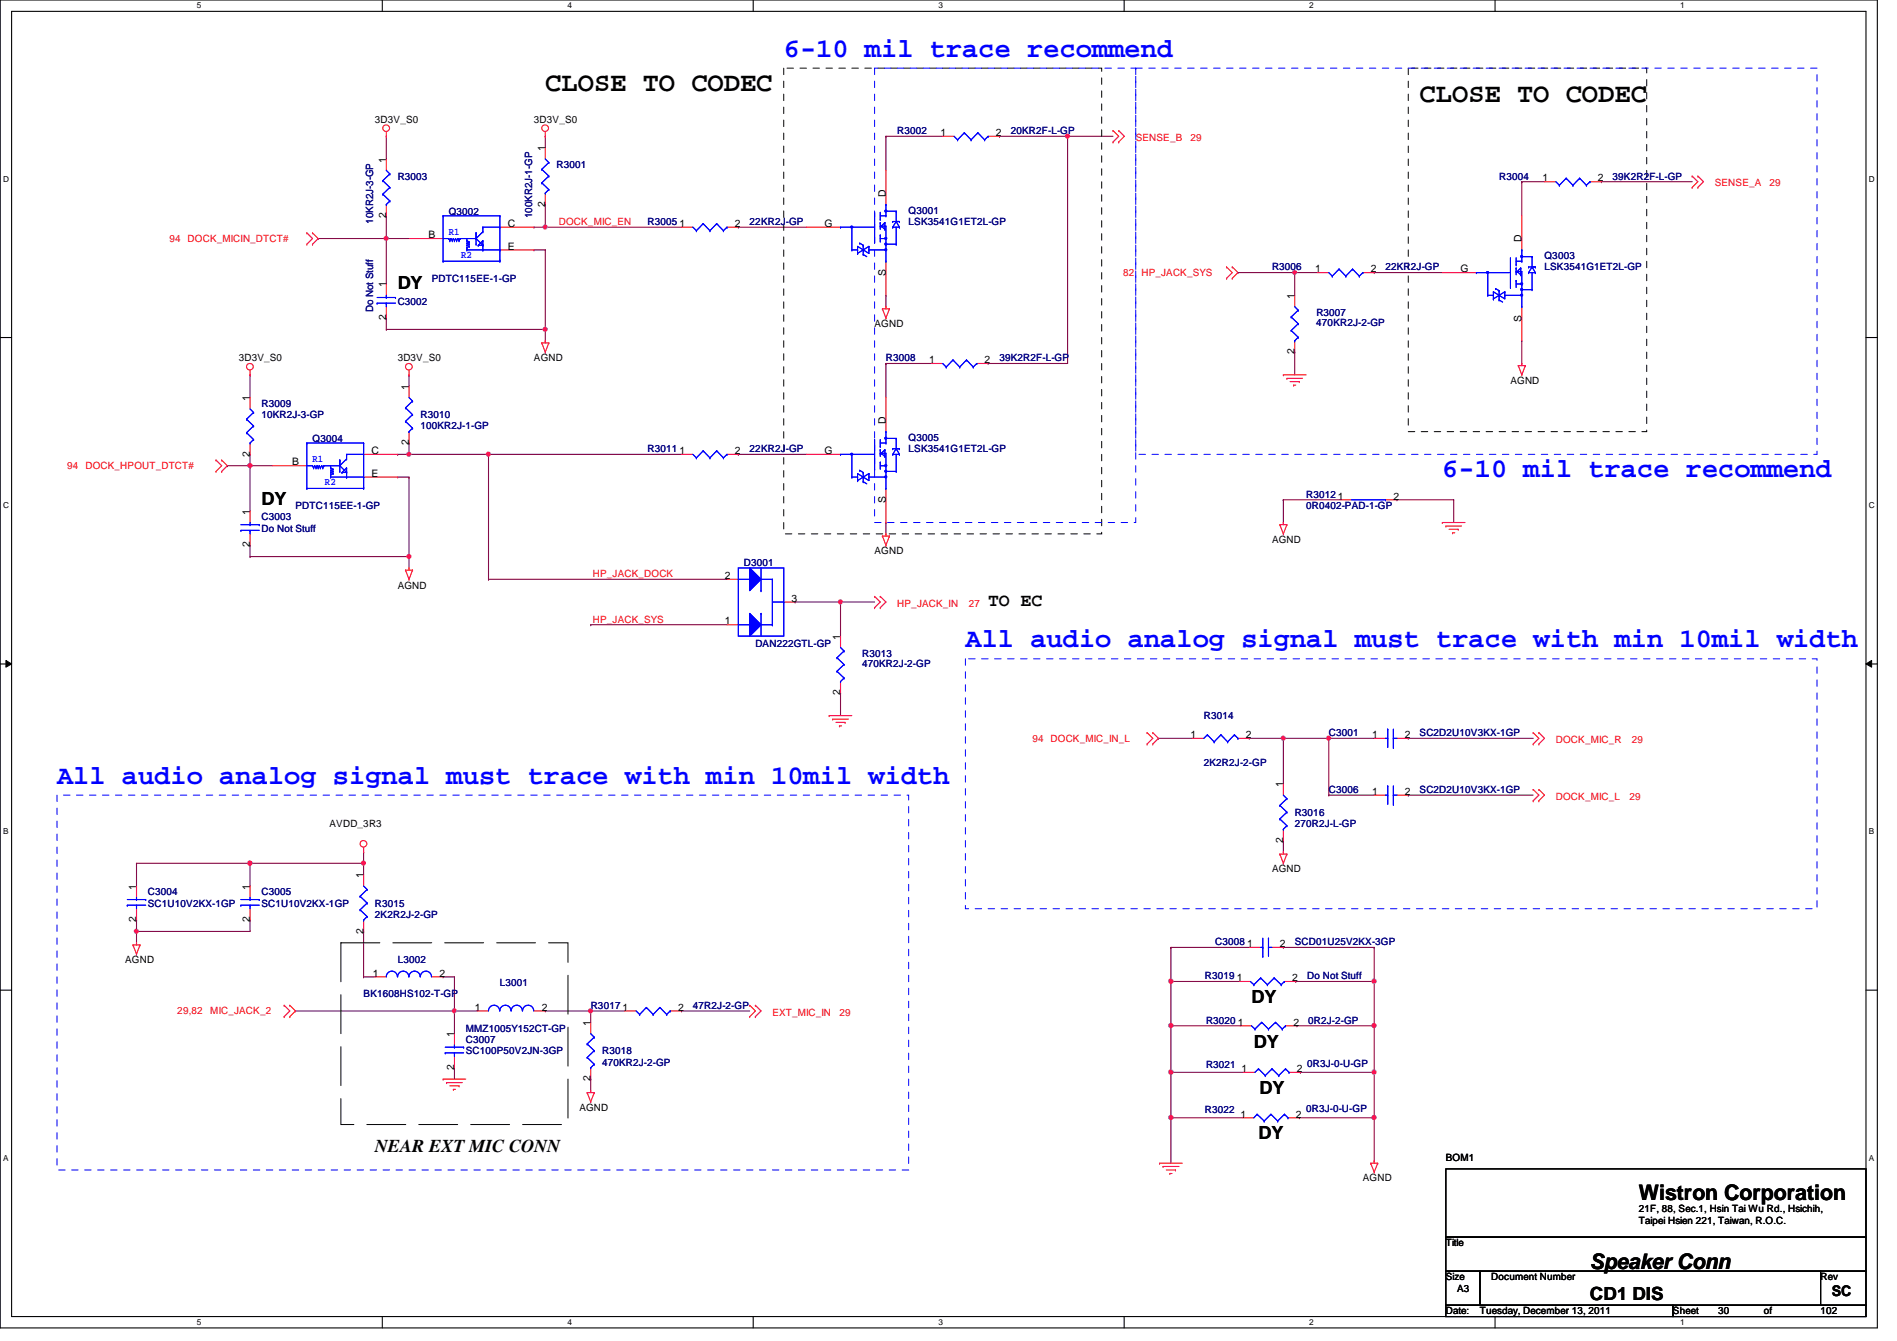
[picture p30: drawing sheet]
<svg xmlns="http://www.w3.org/2000/svg" width="297mm" height="210mm" viewBox="0 0 297 210" stroke-linecap="round" stroke-linejoin="round" font-family="sans-serif">
<defs><g id="words">
<g font-size="4.2" fill="#00f">
<text x="122.7" y="8.9">6-10 mil trace recommend</text>
<text x="225.8" y="74.7">6-10 mil trace recommend</text>
<text x="151.2" y="101.3">All audio analog signal must trace with min 10mil width</text>
<text x="8.9" y="122.7">All audio analog signal must trace with min 10mil width</text>
</g>
<g font-size="4.2">
<text x="85.4" y="14.2">CLOSE TO CODEC</text>
<text x="222.3" y="16">CLOSE TO CODEC</text>
</g>
<g font-size="3.3">
<text x="256.6" y="187.9">Wistron Corporation</text>
<text x="249" y="198.6">Speaker Conn</text>
</g>
<g font-size="2.8">
<text x="62.3" y="45.3">DY</text>
<text x="40.9" y="79.1">DY</text>
<text x="154.7" y="94.8">TO EC</text>
<text x="196" y="157">DY</text>
<text x="196.3" y="164.1">DY</text>
<text x="197.2" y="171.2">DY</text>
<text x="197.1" y="178.3">DY</text>
<text x="58.7" y="180.4">NEAR EXT MIC CONN</text>
<text x="249" y="203.5">CD1 DIS</text>
</g>
<text font-size="2.3" x="286.8" y="202.9">SC</text>
<g font-size="1.6">
<text x="58.7" y="19.2">3D3V_S0</text>
<text x="83.6" y="19.2">3D3V_S0</text>
<text x="85.3" y="23.7" transform="rotate(-90 85.3 23.7)">1</text>
<text x="147.3" y="21.3">1</text>
<text x="156" y="21.3">2</text>
<text x="60.4" y="25.4" transform="rotate(-90 60.4 25.4)">1</text>
<text x="241.5" y="28.4">1</text>
<text x="250.2" y="28.4">2</text>
<text x="60.4" y="34.1" transform="rotate(-90 60.4 34.1)">2</text>
<text x="79.5" y="35.5">C</text>
<text x="85.3" y="32.3" transform="rotate(-90 85.3 32.3)">2</text>
<text x="106.4" y="35.5">1</text>
<text x="115.1" y="35.5">2</text>
<text x="129.1" y="35.5">G</text>
<text x="138.7" y="30.8" transform="rotate(-90 138.7 30.8)">D</text>
<text x="67.1" y="37.3">B</text>
<text x="79.5" y="39.1">E</text>
<text x="238.2" y="37.9" transform="rotate(-90 238.2 37.9)">D</text>
<text x="60.4" y="45" transform="rotate(-90 60.4 45)">1</text>
<text x="138.7" y="43.2" transform="rotate(-90 138.7 43.2)">S</text>
<text x="202.7" y="46.8" transform="rotate(-90 202.7 46.8)">1</text>
<text x="205.9" y="42.6">1</text>
<text x="214.6" y="42.6">2</text>
<text x="228.7" y="42.6">G</text>
<text x="60.4" y="50.1" transform="rotate(-90 60.4 50.1)">2</text>
<text x="136.9" y="51.2">AGND</text>
<text x="238.2" y="50.3" transform="rotate(-90 238.2 50.3)">S</text>
<text x="37.4" y="56.6">3D3V_S0</text>
<text x="62.3" y="56.6">3D3V_S0</text>
<text x="83.6" y="56.6">AGND</text>
<text x="145.5" y="56.9">1</text>
<text x="154.2" y="56.9">2</text>
<text x="202.7" y="55.5" transform="rotate(-90 202.7 55.5)">2</text>
<text x="39.1" y="62.8" transform="rotate(-90 39.1 62.8)">1</text>
<text x="64" y="61" transform="rotate(-90 64 61)">1</text>
<text x="236.5" y="60.1">AGND</text>
<text x="39.1" y="71.5" transform="rotate(-90 39.1 71.5)">2</text>
<text x="58.2" y="71.1">C</text>
<text x="64" y="69.7" transform="rotate(-90 64 69.7)">2</text>
<text x="106.4" y="71.1">1</text>
<text x="115.1" y="71.1">2</text>
<text x="129.1" y="71.1">G</text>
<text x="138.7" y="66.3" transform="rotate(-90 138.7 66.3)">D</text>
<text x="45.8" y="72.9">B</text>
<text x="58.2" y="74.6">E</text>
<text x="39.1" y="80.6" transform="rotate(-90 39.1 80.6)">1</text>
<text x="138.7" y="78.8" transform="rotate(-90 138.7 78.8)">S</text>
<text x="209.5" y="78.2">1</text>
<text x="218.2" y="78.2">2</text>
<text x="39.1" y="85.7" transform="rotate(-90 39.1 85.7)">2</text>
<text x="136.9" y="86.8">AGND</text>
<text x="199.2" y="85">AGND</text>
<text x="62.3" y="92.1">AGND</text>
<text x="113.5" y="90.6">2</text>
<text x="123.9" y="94.2">3</text>
<text x="113.5" y="97.7">1</text>
<text x="131.6" y="100.1" transform="rotate(-90 131.6 100.1)">1</text>
<text x="131.6" y="108.8" transform="rotate(-90 131.6 108.8)">2</text>
<text x="186.4" y="115.5">1</text>
<text x="195.1" y="115.5">2</text>
<text x="214.8" y="115.5">1</text>
<text x="220" y="115.5">2</text>
<text x="200.9" y="123.2" transform="rotate(-90 200.9 123.2)">1</text>
<text x="214.8" y="124.4">1</text>
<text x="220" y="124.4">2</text>
<text x="51.6" y="129.5">AVDD_3R3</text>
<text x="200.9" y="131.9" transform="rotate(-90 200.9 131.9)">2</text>
<text x="56.9" y="137.5" transform="rotate(-90 56.9 137.5)">1</text>
<text x="199.2" y="136.6">AGND</text>
<text x="21.3" y="139.2" transform="rotate(-90 21.3 139.2)">1</text>
<text x="39.1" y="139.2" transform="rotate(-90 39.1 139.2)">1</text>
<text x="21.3" y="144.4" transform="rotate(-90 21.3 144.4)">2</text>
<text x="39.1" y="144.4" transform="rotate(-90 39.1 144.4)">2</text>
<text x="56.9" y="146.1" transform="rotate(-90 56.9 146.1)">2</text>
<text x="195.3" y="148.3">1</text>
<text x="200.4" y="148.3">2</text>
<text x="19.6" y="150.8">AGND</text>
<text x="58.4" y="152.9">1</text>
<text x="68.8" y="152.9">2</text>
<text x="193.7" y="153.6">1</text>
<text x="202.4" y="153.6">2</text>
<text x="74.4" y="158.2">1</text>
<text x="84.8" y="158.2">2</text>
<text x="92.5" y="160.6" transform="rotate(-90 92.5 160.6)">1</text>
<text x="97.5" y="158.2">1</text>
<text x="106.2" y="158.2">2</text>
<text x="193.8" y="160.5">1</text>
<text x="202.5" y="160.5">2</text>
<text x="71.1" y="167.5" transform="rotate(-90 71.1 167.5)">2</text>
<text x="71.1" y="162.3" transform="rotate(-90 71.1 162.3)">1</text>
<text x="194.4" y="167.8">1</text>
<text x="203.1" y="167.8">2</text>
<text x="90.7" y="173.9">AGND</text>
<text x="92.5" y="169.2" transform="rotate(-90 92.5 169.2)">2</text>
<text x="194.2" y="174.9">1</text>
<text x="202.9" y="174.9">2</text>
<text x="213.4" y="184.9">AGND</text>
<text x="226.4" y="181.7">BOM1</text>
<text x="256.6" y="191.6">Taipei Hsien 221, Taiwan, R.O.C.</text>
<text x="256.6" y="189.7">21F, 88, Sec.1, Hsin Tai Wu Rd., Hsichih,</text>
<text x="226.4" y="195.1">Title</text>
<text x="226.4" y="200.4">Size</text>
<text x="228.2" y="202.2">A3</text>
<text x="233.5" y="200.4">Document Number</text>
<text x="285.1" y="200.4">Rev</text>
<text x="226.4" y="205.7">Date:</text>
<text x="231.7" y="205.7">Tuesday, December 13, 2011</text>
<text x="261.9" y="205.7">Sheet</text>
<text x="269.1" y="205.7">30</text>
<text x="276.2" y="205.7">of</text>
<text x="285.1" y="205.7">102</text>
</g>
<g font-size="1.6" fill="#000080">
<text x="140.5" y="21">R3002</text>
<text x="158.3" y="21">20KR2F-L-GP</text>
<text x="62.3" y="28.1">R3003</text>
<text x="87.2" y="26.3">R3001</text>
<text x="234.7" y="28.1">R3004</text>
<text x="252.5" y="28.1">39K2R2F-L-GP</text>
<text x="58.4" y="35" transform="rotate(-90 58.4 35)">10KR2J-3-GP</text>
<text x="70.3" y="33.6">Q3002</text>
<text x="83.3" y="34.1" transform="rotate(-90 83.3 34.1)">100KR2J-1-GP</text>
<text x="101.4" y="35.2">R3005</text>
<text x="117.4" y="35.2">22KR2J-GP</text>
<text x="142.3" y="35.2">LSK3541G1ET2L-GP</text>
<text x="142.3" y="33.4">Q3001</text>
<text x="241.8" y="40.6">Q3003</text>
<text x="62.3" y="47.7">C3002</text>
<text x="67.6" y="44.1">PDTC115EE-1-GP</text>
<text x="199.2" y="42.3">R3006</text>
<text x="217" y="42.3">22KR2J-GP</text>
<text x="241.8" y="42.3">LSK3541G1ET2L-GP</text>
<text x="58.4" y="48.9" transform="rotate(-90 58.4 48.9)">Do Not Stuff</text>
<text x="206.1" y="51.1">470KR2J-2-GP</text>
<text x="206.1" y="49.4">R3007</text>
<text x="138.7" y="56.6">R3008</text>
<text x="156.5" y="56.6">39K2R2F-L-GP</text>
<text x="40.9" y="65.4">10KR2J-3-GP</text>
<text x="40.9" y="63.7">R3009</text>
<text x="65.8" y="65.4">R3010</text>
<text x="48.9" y="69.2">Q3004</text>
<text x="65.8" y="67.2">100KR2J-1-GP</text>
<text x="101.4" y="70.8">R3011</text>
<text x="117.4" y="70.8">22KR2J-GP</text>
<text x="142.3" y="70.8">LSK3541G1ET2L-GP</text>
<text x="142.3" y="69">Q3005</text>
<text x="204.5" y="77.9">R3012</text>
<text x="40.9" y="83.2">Do Not Stuff</text>
<text x="40.9" y="81.4">C3003</text>
<text x="46.3" y="79.7">PDTC115EE-1-GP</text>
<text x="204.5" y="79.7">0R0402-PAD-1-GP</text>
<text x="116.5" y="88.6">D3001</text>
<text x="118.3" y="101.3">DAN222GTL-GP</text>
<text x="135" y="104.4">470KR2J-2-GP</text>
<text x="135" y="102.8">R3013</text>
<text x="188.5" y="112.6">R3014</text>
<text x="188.5" y="119.8">2K2R2J-2-GP</text>
<text x="208.1" y="115.2">C3001</text>
<text x="222.3" y="115.2">SC2D2U10V3KX-1GP</text>
<text x="208.1" y="124.1">C3006</text>
<text x="222.3" y="124.1">SC2D2U10V3KX-1GP</text>
<text x="202.7" y="129.5">270R2J-L-GP</text>
<text x="202.7" y="127.7">R3016</text>
<text x="23.2" y="141.9">SC1U10V2KX-1GP</text>
<text x="23.2" y="140.1">C3004</text>
<text x="40.9" y="141.9">SC1U10V2KX-1GP</text>
<text x="40.9" y="140.1">C3005</text>
<text x="58.7" y="143.7">2K2R2J-2-GP</text>
<text x="58.7" y="141.9">R3015</text>
<text x="190.3" y="148">C3008</text>
<text x="202.7" y="148">SCD01U25V2KX-3GP</text>
<text x="62.3" y="150.8">L3002</text>
<text x="78.3" y="154.3">L3001</text>
<text x="188.7" y="153.3">R3019</text>
<text x="204.7" y="153.3">Do Not Stuff</text>
<text x="56.9" y="156.1">BK1608HS102-T-GP</text>
<text x="72.9" y="161.5">MMZ1005Y152CT-GP</text>
<text x="92.5" y="157.9">R3017</text>
<text x="108.5" y="157.9">47R2J-2-GP</text>
<text x="188.8" y="160.2">R3020</text>
<text x="204.8" y="160.2">0R2J-2-GP</text>
<text x="72.9" y="165">SC100P50V2JN-3GP</text>
<text x="72.9" y="163.2">C3007</text>
<text x="94.3" y="166.8">470KR2J-2-GP</text>
<text x="94.3" y="165">R3018</text>
<text x="188.8" y="167.1">R3021</text>
<text x="204.7" y="167">0R3J-0-U-GP</text>
<text x="188.7" y="174.2">R3022</text>
<text x="204.5" y="174.1">0R3J-0-U-GP</text>
</g>
<g font-size="1.6" fill="#f00">
<text x="177.8" y="22.1">SENSE_B</text>
<text x="186.4" y="22.1">29</text>
<text x="268.5" y="29.2">SENSE_A</text>
<text x="277.1" y="29.2">29</text>
<text x="87.5" y="35.2">DOCK_MIC_EN</text>
<text x="26.5" y="37.9">94 DOCK_MICIN_DTCT#</text>
<text x="175.9" y="43.2">82</text>
<text x="178.7" y="43.2">HP_JACK_SYS</text>
<text x="10.5" y="73.4">94 DOCK_HPOUT_DTCT#</text>
<text x="92.8" y="90.3">HP_JACK_DOCK</text>
<text x="140.5" y="95">HP_JACK_IN</text>
<text x="151.7" y="95">27</text>
<text x="92.8" y="97.5">HP_JACK_SYS</text>
<text x="161.7" y="116.1">94</text>
<text x="164.5" y="116.1">DOCK_MIC_IN_L</text>
<text x="243.6" y="116.3">DOCK_MIC_R</text>
<text x="255.5" y="116.3">29</text>
<text x="243.6" y="125.2">DOCK_MIC_L</text>
<text x="255.2" y="125.2">29</text>
<text x="27.8" y="158.8">29,82</text>
<text x="32.9" y="158.8">MIC_JACK_2</text>
<text x="120.9" y="159">EXT_MIC_IN</text>
<text x="131.4" y="159">29</text>
</g>
<g font-size="1.6" fill="#00f">
<text x="70.3" y="36.8">R1</text>
<text x="72.2" y="40.3">R2</text>
<text x="48.9" y="72.3">R1</text>
<text x="50.9" y="75.9">R2</text>
</g>
<g font-size="1.3">
<text x="30.8" y="1.3">5</text>
<text x="88.9" y="1.3">4</text>
<text x="146.9" y="1.3">3</text>
<text x="205" y="1.3">2</text>
<text x="263.1" y="1.3">1</text>
<text x=".5" y="28.4">D</text>
<text x="292.6" y="28.4">D</text>
<text x=".5" y="79.5">C</text>
<text x="292.6" y="79.5">C</text>
<text x=".5" y="130.6">B</text>
<text x="292.6" y="130.6">B</text>
<text x=".5" y="181.7">A</text>
<text x="292.6" y="181.7">A</text>
<text x="30.8" y="207.4">5</text>
<text x="88.9" y="207.4">4</text>
<text x="146.9" y="207.4">3</text>
<text x="205" y="207.4">2</text>
<text x="263.1" y="207.4">1</text>
</g>
</g></defs>
<path d="M0 0h294v207.9h-294zM1.8 1.8h290.4v204.3h-290.4z" fill="none" stroke="#000" stroke-width=".17"/>
<g fill="#fff">
<path d="M30.8 .2h.7v1.4h-.7z"/>
<path d="M30.8 206.2h.7v1.4h-.7z"/>
</g>
<path d="M59.9 0v1.8M59.9 206.1v1.8" fill="none" stroke="#000" stroke-width=".17"/>
<g fill="#fff">
<path d="M88.9 .2h.6v1.4h-.6z"/>
<path d="M88.9 206.2h.6v1.4h-.6z"/>
</g>
<path d="M117.9 0v1.8M117.9 206.1v1.8" fill="none" stroke="#000" stroke-width=".17"/>
<g fill="#fff">
<path d="M146.9 .2h.7v1.4h-.7z"/>
<path d="M146.9 206.2h.7v1.4h-.7z"/>
</g>
<path d="M176 0v1.8M176 206.1v1.8" fill="none" stroke="#000" stroke-width=".17"/>
<g fill="#fff">
<path d="M205 .2h.7v1.4h-.7z"/>
<path d="M205 206.2h.7v1.4h-.7z"/>
</g>
<path d="M234.1 0v1.8M234.1 206.1v1.8" fill="none" stroke="#000" stroke-width=".17"/>
<g fill="#fff">
<path d="M263.1 .2h.7v1.4h-.7z"/>
<path d="M263.1 206.2h.7v1.4h-.7z"/>
<path d="M.5 27.3h.9v1.4h-.9z"/>
<path d="M292.6 27.3h.9v1.4h-.9z"/>
<path d="M.5 78.4h.9v1.4h-.9z"/>
<path d="M292.6 78.4h.9v1.4h-.9z"/>
</g>
<path d="M0 52.8h1.8M292.2 52.8h1.8" fill="none" stroke="#000" stroke-width=".17"/>
<g fill="#fff">
<path d="M.5 129.5h.8v1.4h-.8z"/>
<path d="M292.6 129.5h.9v1.4h-.9z"/>
</g>
<path d="M0 103.9h1.8M292.2 103.9h1.8" fill="none" stroke="#000" stroke-width=".17"/>
<path d="M.9 103.4l.9 .5-.9 .5zM292.2 103.9l.9-.5v1z" fill="#000"/>
<path d="M.9 103.4l.9 .5-.9 .5zM292.2 103.9l.9-.5v1z" fill="none" stroke="#000" stroke-width=".16"/>
<g fill="#fff">
<path d="M.5 180.5h.8v1.4h-.8z"/>
<path d="M292.6 180.5h.9v1.4h-.9z"/>
</g>
<path d="M0 155h1.8M292.2 155h1.8" fill="none" stroke="#000" stroke-width=".17"/>
<g fill="none" stroke="#800040" stroke-width=".17">
<path d="M60.5 37.3h.1M60.5 37.3v7.1M83.6 39.1h1.8M83.6 35.6h1.8M83.6 39.1h.1M83.6 35.6h.1M167.2 21.3h7.1M167.2 21.3h.1M250.7 28.4h.1M250.7 28.4h14.3M215.2 42.7h10.6M215.2 42.7h.1"/>
<path d="M62.3 74.7h1.7M62.3 71.1h1.7M62.3 74.7h.1M62.3 71.1h.1"/>
</g>
<circle cx="60.5" cy="37.3" r=".32" fill="#f0f"/>
<circle cx="60.5" cy="37.3" r=".32" fill="none" stroke="#f0f" stroke-width=".17"/>
<path d="M49.8 37.3h.1M60.5 33.8h.1M60.5 33.8v3.5h-10.7M202.7 42.7h.1M202.7 42.7h3.6" fill="none" stroke="#800040" stroke-width=".17"/>
<circle cx="202.7" cy="42.6" r=".32" fill="#f0f"/>
<circle cx="202.7" cy="42.6" r=".32" fill="none" stroke="#f0f" stroke-width=".17"/>
<g fill="none" stroke="#800040" stroke-width=".17">
<path d="M238.3 28.4h3.5M238.3 28.4h.1M39.2 58.7h.1M39.2 58.7v3.5M64 58.7h.1M64 58.7v1.8M138.7 46.2h.1M138.7 46.2v1.8M238.3 53.3h.1M238.3 53.3v3.6M39.2 71.1h.1M39.2 71.1v1.8"/>
<path d="M201 78.2h.1M201 78.2v3.6M201 78.2h8.8M218.7 78.2h8.9M218.7 78.2h.1M227.6 78.2h.1M227.6 78.2v3.6M39.2 85.3h.1M39.2 87.1h.1M39.2 85.3v1.8M39.2 87.1h24.8M138.7 81.8h.1"/>
<path d="M138.7 81.8v1.8"/>
</g>
<circle cx="64" cy="87.1" r=".32" fill="#f0f"/>
<circle cx="64" cy="87.1" r=".32" fill="none" stroke="#f0f" stroke-width=".17"/>
<path d="M238.3 28.4h.1M238.3 28.4v5.4M39.2 72.9h3.5M39.2 72.9h.1M64 74.7h.1M64 74.7v14.2M64 87.1h.1" fill="none" stroke="#800040" stroke-width=".17"/>
<circle cx="39.1" cy="72.9" r=".32" fill="#f0f"/>
<circle cx="39.1" cy="72.9" r=".32" fill="none" stroke="#f0f" stroke-width=".17"/>
<path d="M60.5 21.3h.1M60.5 21.3v3.6M85.4 21.3h.1M85.4 21.3v1.8M60.5 51.6h24.9M60.5 49.8h.1M60.5 51.6h.1M60.5 49.8v1.8" fill="none" stroke="#800040" stroke-width=".17"/>
<circle cx="85.4" cy="51.5" r=".32" fill="#f0f"/>
<circle cx="85.4" cy="51.5" r=".32" fill="none" stroke="#f0f" stroke-width=".17"/>
<g fill="none" stroke="#800040" stroke-width=".17">
<path d="M60.5 37.3h.1M60.5 37.3h3.5M85.4 35.6h21.3M85.4 39.1h.1M85.4 35.6h.1M85.4 39.1v14.2M85.4 51.6h.1M64 69.3h.1M64 69.3v1.8M76.5 71.1h30.2M76.5 71.1h.1M115.6 71.1h10.7"/>
<path d="M115.6 71.1h.1"/>
</g>
<circle cx="85.4" cy="35.5" r=".32" fill="#f0f"/>
<circle cx="85.4" cy="35.5" r=".32" fill="none" stroke="#f0f" stroke-width=".17"/>
<path d="M85.4 32h.1M85.4 32v3.6M115.6 35.6h10.7M115.6 35.6h.1M138.7 56.9h.1M138.7 56.9v5.3M138.7 56.9h7.1M35.6 72.9h.1M35.6 72.9h3.6M39.2 72.9h.1M39.2 72.9v7.1" fill="none" stroke="#800040" stroke-width=".17"/>
<circle cx="39.1" cy="72.9" r=".32" fill="#f0f"/>
<circle cx="39.1" cy="72.9" r=".32" fill="none" stroke="#f0f" stroke-width=".17"/>
<path d="M138.7 21.3h.1M138.7 21.3v5.4M138.7 21.3h8.9M167.2 21.3h.1M167.2 21.3v35.6h-12.5M154.7 56.9h.1" fill="none" stroke="#800040" stroke-width=".17"/>
<circle cx="167.1" cy="21.3" r=".32" fill="#f0f"/>
<circle cx="167.1" cy="21.3" r=".32" fill="none" stroke="#f0f" stroke-width=".17"/>
<path d="M156.5 21.3h.1M156.5 21.3h10.7M76.5 71.1h.1M76.5 71.1v19.6" fill="none" stroke="#800040" stroke-width=".17"/>
<circle cx="76.5" cy="71.1" r=".32" fill="#f0f"/>
<circle cx="76.5" cy="71.1" r=".32" fill="none" stroke="#f0f" stroke-width=".17"/>
<path d="M64 71.1h12.5M64 71.1h.1" fill="none" stroke="#800040" stroke-width=".17"/>
<circle cx="64" cy="71.1" r=".32" fill="#f0f"/>
<circle cx="64" cy="71.1" r=".32" fill="none" stroke="#f0f" stroke-width=".17"/>
<path d="M183.3 148.3h12.3M183.3 153.6h10.7M183.3 153.6h.1M183.3 148.3h.1M183.3 148.3v5.3M202.9 153.6h12.3M202.9 153.6h.1M183.3 175h.1M183.3 175v7.1M215.2 175h.1M215.2 175v6.7" fill="none" stroke="#800040" stroke-width=".17"/>
<circle cx="183.3" cy="153.6" r=".34" fill="#f0f"/>
<circle cx="183.3" cy="153.6" r=".34" fill="none" stroke="#f0f" stroke-width=".17"/>
<path d="M201 115.6h.1M201 115.6h7.1M208.1 115.6h.1M208.1 115.6v8.9M208.1 124.5h7.1M208.1 124.5h.1M201 148.3h.1M201 148.3h14.2" fill="none" stroke="#800040" stroke-width=".17"/>
<circle cx="200.9" cy="115.5" r=".32" fill="#f0f"/>
<circle cx="200.9" cy="115.5" r=".32" fill="none" stroke="#f0f" stroke-width=".17"/>
<path d="M181.4 115.6h5.3M181.4 115.6h.1M195.6 115.6h5.4M195.6 115.6h.1M201 115.6h.1M201 115.6v7.1M208.1 115.6h7.1M208.1 115.6h.1M220.5 124.5h.1M220.5 124.5h19.6" fill="none" stroke="#800040" stroke-width=".17"/>
<circle cx="208" cy="115.5" r=".32" fill="#f0f"/>
<circle cx="208" cy="115.5" r=".32" fill="none" stroke="#f0f" stroke-width=".17"/>
<path d="M76.5 90.7h37.3M76.5 90.7h.1M124.5 94.2h.1M124.5 94.2h12.4M131.6 94.2h.1M131.6 94.2v5.4M131.6 108.5h.1M131.6 108.5v3.5M220.5 115.6h.1M220.5 115.6h19.6M201 131.6h.1M201 131.6v1.7" fill="none" stroke="#800040" stroke-width=".17"/>
<circle cx="131.6" cy="94.2" r=".32" fill="#f0f"/>
<circle cx="131.6" cy="94.2" r=".32" fill="none" stroke="#f0f" stroke-width=".17"/>
<path d="M193.8 42.7h8.9M193.8 42.7h.1M202.7 55.1h.1M202.7 42.7h.1M202.7 42.7v3.5M202.7 55.1v3.6M92.5 97.8h21.3M92.5 97.8h.1M21.4 145.8h.1M21.4 145.8h17.8M71.2 152.9h.1M71.2 152.9v5.3" fill="none" stroke="#800040" stroke-width=".17"/>
<circle cx="21.4" cy="145.8" r=".32" fill="#f0f"/>
<circle cx="21.4" cy="145.8" r=".32" fill="none" stroke="#f0f" stroke-width=".17"/>
<path d="M39.2 135.1h.1M39.2 135.1v3.6M21.4 144h.1M21.4 145.8h.1M21.4 144v3.6M46.3 158.2h24.9M46.3 158.2h.1" fill="none" stroke="#800040" stroke-width=".17"/>
<circle cx="39.1" cy="135.1" r=".32" fill="#f0f"/>
<circle cx="39.1" cy="135.1" r=".32" fill="none" stroke="#f0f" stroke-width=".17"/>
<path d="M21.4 135.1h.1M21.4 135.1v3.6M21.4 135.1h35.5M39.2 135.1h.1" fill="none" stroke="#800040" stroke-width=".17"/>
<circle cx="56.9" cy="135.1" r=".32" fill="#f0f"/>
<circle cx="56.9" cy="135.1" r=".32" fill="none" stroke="#f0f" stroke-width=".17"/>
<circle cx="39.1" cy="135.1" r=".32" fill="#f0f"/>
<circle cx="39.1" cy="135.1" r=".32" fill="none" stroke="#f0f" stroke-width=".17"/>
<g fill="none" stroke="#800040" stroke-width=".17">
<path d="M56.9 135.1h.1M56.9 135.1v1.8M39.2 144h.1M39.2 144v1.8M56.9 145.8h.1M56.9 152.9h.1M56.9 145.8v7.1M56.9 152.9h1.8M69.4 152.9h.1M69.4 152.9h1.8M71.2 158.2h.1M71.2 158.2v3.6"/>
<path d="M71.2 158.2h3.5M71.2 167.1h.1M71.2 167.1v1.8"/>
</g>
<circle cx="71.1" cy="158.2" r=".32" fill="#f0f"/>
<circle cx="71.1" cy="158.2" r=".32" fill="none" stroke="#f0f" stroke-width=".17"/>
<path d="M92.5 158.2h5.3M92.5 158.2h.1M92.5 158.2v1.8M106.7 158.2h.1M106.7 158.2h10.7M92.5 168.9h.1M92.5 168.9v1.8" fill="none" stroke="#800040" stroke-width=".17"/>
<circle cx="92.5" cy="158.2" r=".32" fill="#f0f"/>
<circle cx="92.5" cy="158.2" r=".32" fill="none" stroke="#f0f" stroke-width=".17"/>
<path d="M56.9 133.3h.1M56.9 133.3v1.8M85.4 158.2h.1M85.4 158.2h7.1M215.2 148.3h.1M215.2 148.3v5.3M183.3 160.6h10.9M183.3 160.6h.1" fill="none" stroke="#800040" stroke-width=".17"/>
<circle cx="183.3" cy="160.5" r=".34" fill="#f0f"/>
<circle cx="183.3" cy="160.5" r=".34" fill="none" stroke="#f0f" stroke-width=".17"/>
<path d="M215.2 153.6h.1M215.2 153.6v7h-12.1M203.1 160.6h.1" fill="none" stroke="#800040" stroke-width=".17"/>
<circle cx="215.1" cy="153.6" r=".33" fill="#f0f"/>
<circle cx="215.1" cy="153.6" r=".33" fill="none" stroke="#f0f" stroke-width=".17"/>
<path d="M183.3 153.6h.1M183.3 153.6v7M183.3 167.9h11.4M183.3 167.9h.1" fill="none" stroke="#800040" stroke-width=".17"/>
<circle cx="183.3" cy="167.8" r=".34" fill="#f0f"/>
<circle cx="183.3" cy="167.8" r=".34" fill="none" stroke="#f0f" stroke-width=".17"/>
<path d="M203.6 167.9h.1M215.2 160.6h.1M215.2 160.6v7.3h-11.6" fill="none" stroke="#800040" stroke-width=".17"/>
<circle cx="215.1" cy="160.5" r=".33" fill="#f0f"/>
<circle cx="215.1" cy="160.5" r=".33" fill="none" stroke="#f0f" stroke-width=".17"/>
<path d="M183.3 175h11.3M183.3 160.6h.1M183.3 175h.1M183.3 160.6v7.3" fill="none" stroke="#800040" stroke-width=".17"/>
<circle cx="183.3" cy="174.9" r=".34" fill="#f0f"/>
<circle cx="183.3" cy="174.9" r=".34" fill="none" stroke="#f0f" stroke-width=".17"/>
<path d="M203.5 175h11.7M203.5 175h.1" fill="none" stroke="#800040" stroke-width=".17"/>
<circle cx="215.1" cy="174.9" r=".33" fill="#f0f"/>
<circle cx="215.1" cy="174.9" r=".33" fill="none" stroke="#f0f" stroke-width=".17"/>
<path d="M215.2 167.9h.1M215.2 167.9v7.1" fill="none" stroke="#800040" stroke-width=".17"/>
<circle cx="215.1" cy="167.8" r=".33" fill="#f0f"/>
<circle cx="215.1" cy="167.8" r=".33" fill="none" stroke="#f0f" stroke-width=".17"/>
<path d="M183.3 167.9h.1M183.3 167.9v7.1" fill="none" stroke="#800040" stroke-width=".17"/>
<g fill="none" stroke="#f00" stroke-width=".17">
<path d="M48 38.2h.1M48 36.4h.1M48 36.4l.9 .9-.9 .9M48.9 36.4h.1M48.9 38.2h.1M48.9 36.4l.9 .9-.9 .9M60.5 21.3h.1M60.5 20.6v.7M60.5 24.9v1.8M60.5 32v1.8M85.4 21.3h.1M85.4 20.6v.7"/>
<path d="M106.7 35.6h1.8M113.8 35.6h1.8M126.3 35.6h5.3M138.7 26.7v5.3M174.3 20.4h.1M174.3 22.2h.1M174.3 20.4l.9 .9-.9 .9M175.2 20.4l.9 .9-.9 .9M175.2 20.4h.1M175.2 22.2h.1M241.8 28.4h1.8M249 28.4h1.7"/>
<path d="M265 27.6h.1M265 29.3h.1M265 27.6l.8 .8-.8 .9M265.8 27.6l.9 .8-.9 .9M265.8 27.6h.1M265.8 29.3h.1M39.2 58.7h.1M39.2 58v.7M64 58.7h.1M64 58v.7M84.8 53.7l.6 1.4M84.8 53.7h.1"/>
<path d="M84.8 53.7h1.1M85.4 53.3h.1M85.4 55.1h.1M85.4 53.3v.4M85.9 53.7h.1M85.9 53.7l-.5 1.4M138.2 48.3l.5 1.5M138.2 48.3h.1M138.2 48.3h1.1M138.7 48h.1M138.7 49.8h.1M138.7 40.9v5.3"/>
<path d="M138.7 48v.3M139.3 48.3h.1M139.3 48.3l-.6 1.5M192.1 43.6h.1M192.1 41.8h.1M192.1 41.8l.9 .9-.9 .9M193 41.8h.1M193 43.6h.1M193 41.8l.8 .9-.8 .9M201 58.7h.1M201 58.7h3.5M201.5 59.2h.1"/>
<path d="M201.5 59.2h2.5M202 59.7h1.5M202.7 46.2v1.8M202.7 53.3v1.8M203.5 59.7h.1M237.7 57.2l.6 1.5M237.7 57.2h.1M237.7 57.2h1.1M238.3 56.9h.1M238.3 58.7h.1M238.3 56.9v.3M238.8 57.2h.1"/>
<path d="M238.8 57.2l-.5 1.5M33.8 73.8h.1M33.8 72h.1M33.8 72l.9 .9-.9 .9M34.7 72l.9 .9-.9 .9M34.7 72h.1M34.7 73.8h.1M39.2 62.2v1.8M39.2 69.3v1.8M64 60.5v1.7M64 67.6v1.7M106.7 71.1h1.8"/>
<path d="M113.8 71.1h1.8M202.6 60.3h.1M202.6 60.3h.3M39.2 80v1.8M39.2 83.6v1.7M63.5 89.2l.5 1.5M63.5 89.2h.1M63.5 89.2h1.1M64 88.9h.1M64 90.7h.1M64 88.9v.3M64.6 89.2h.1"/>
<path d="M64.6 89.2l-.6 1.5M136.9 93.3h.1M136.9 95.1h.1M136.9 93.3l.9 .9-.9 .9M137.8 93.3l.9 .9-.9 .9M137.8 93.3h.1M137.8 95.1h.1M138.2 83.9l.5 1.4M138.2 83.9h.1M138.2 83.9h1.1M138.7 83.6h.1M138.7 85.3h.1"/>
<path d="M138.7 83.6v.3M139.3 83.9h.1M139.3 83.9l-.6 1.4M200.4 82.1l.6 1.5M200.4 82.1h.1M200.4 82.1h1.1M201 81.8h.1M201 83.6h.1M201 81.8v.3M201.5 82.1h.1M201.5 82.1l-.5 1.5M225.8 81.8h.1"/>
<path d="M225.8 81.8h3.6M226.4 82.3h.1M226.4 82.3h2.5M226.9 82.8h1.4M227.5 83.4h.1M227.5 83.4h.3M228.3 82.8h.1M129.8 112h3.6M129.8 112h.1M130.4 112.6h2.4M130.4 112.6h.1M130.9 113.1h1.4"/>
<path d="M131.4 113.6h.4M131.4 113.6h.1M132.3 113.1h.1M179.6 114.7l.9 .9-.9 .9M179.6 116.5h.1M179.6 114.7h.1M180.5 114.7l.9 .9-.9 .9M180.5 114.7h.1M180.5 116.5h.1M215.2 115.6h1.8M218.7 115.6h1.8M240.1 114.7h.1"/>
<path d="M240.1 116.5h.1M240.1 114.7l.9 .9-.9 .9M241 114.7l.8 .9-.8 .9M241 114.7h.1M241 116.5h.1M21.4 138.7v1.8M56.9 133.3h.1M56.9 132.6v.7M200.4 133.7l.6 1.4M200.4 133.7h.1M200.4 133.7h1.1M201 133.3h.1"/>
<path d="M201 135.1h.1M201 133.3v.4M201.5 133.7h.1M201.5 133.7l-.5 1.4M215.2 124.5h1.8M218.7 124.5h1.8M240.1 123.6h.1M240.1 125.3h.1M240.1 123.6l.9 .9-.9 .8M241 123.6l.8 .9-.8 .8M241 123.6h.1M241 125.3h.1"/>
<path d="M20.8 147.9l.6 1.5M20.8 147.9h.1M20.8 147.9h1.1M21.4 147.6h.1M21.4 149.4h.1M21.4 142.2v1.8M21.4 147.6v.3M21.9 147.9h.1M21.9 147.9l-.5 1.5M44.5 157.4l.9 .8-.9 .9M44.5 159.1h.1M44.5 157.4h.1"/>
<path d="M45.4 157.4h.1M45.4 159.1h.1M45.4 157.4l.9 .8-.9 .9M58.7 152.9h1.8M67.6 152.9h1.8M117.4 157.4l.9 .8-.9 .9M117.4 157.4h.1M117.4 159.1h.1M118.3 157.4l.9 .8-.9 .9M118.3 157.4h.1M118.3 159.1h.1M194 153.6h1.8"/>
<path d="M201.1 153.6h1.8M69.4 168.9h.1M69.4 168.9h3.5M69.9 169.5h2.5M69.9 169.5h.1M70.4 170h1.5M71 170.5h.3M71 170.5h.1M71.9 170h.1M91.9 171h.1M91.9 171h1.1M91.9 171l.6 1.5"/>
<path d="M92.5 170.7h.1M92.5 172.5h.1M92.5 170.7v.3M93 171h.1M93 171l-.5 1.5M194.2 160.6h1.8M201.3 160.6h1.8M181.6 182.1h.1M181.6 182.1h3.5M182.1 182.6h2.5M182.1 182.6h.1M182.6 183.1h1.5"/>
<path d="M183.2 183.7h.3M183.2 183.7h.1M184.1 183.1h.1M214.6 182.1l.6 1.4M214.6 182.1h.1M214.6 182.1h1.1M215.2 181.7h.1M215.2 183.5h.1M215.2 181.7v.4M215.7 182.1h.1M215.7 182.1l-.5 1.4"/>
<circle cx="60.5" cy="20.1" r=".52"/>
<circle cx="85.4" cy="20.1" r=".52"/>
<circle cx="39.1" cy="57.4" r=".52"/>
<circle cx="64" cy="57.4" r=".52"/>
<circle cx="56.9" cy="132.1" r=".52"/>
</g>
<path d="M226.4 183h65.8v10.6h-65.8zM226.4 193.6h65.8v5.4h-65.8zM226.4 199h5.3v5.3h-5.3zM231.7 199h53.4v5.3h-53.4zM285.1 199h7.1v5.3h-7.1zM226.4 204.3h35.6v1.8h-35.6zM262 204.3h30.2v1.8h-30.2z" fill="none" stroke="#000" stroke-width=".17"/>
<path d="M122.7 10.7h49.8v72.9h-49.8zM220.5 10.7h37.3v56.9h-37.3z" fill="none" stroke="#000" stroke-width=".16" stroke-dasharray="1 1 1 1 1 1 1 1"/>
<path d="M136.9 10.7h40.9v71.1h-40.9zM177.8 10.7h106.7v60.4h-106.7zM151.2 103.1h133.3v39.1h-133.3zM8.9 124.5h133.4v58.6h-133.4z" fill="none" stroke="#00f" stroke-width=".16" stroke-dasharray="1 1 1 1 1 1 1 1"/>
<path d="M53.4 147.6h35.5v28.4h-35.5z" fill="none" stroke="#000" stroke-width=".16" stroke-dasharray="6.1 2"/>
<g fill="none" stroke="#00f" stroke-width=".17">
<path d="M59.9 28.3h.1M59.9 30.4h.1M59.9 28.3l1.1 1M59.9 30.4l1.1 1.1M60.5 32h.1M60.5 26.7l.5 .5M61 27.2h.1M61 29.3h.1M61 31.5h.1M61 27.2l-1.1 1.1M61 29.3l-1.1 1.1M61 31.5l-.5 .5"/>
<path d="M108.5 35.6l.5 .5M109 36.1h.1M110.1 35l-1.1 1.1M110.1 35h.1M110.1 35l1.1 1.1M111.2 36.1h.1M112.2 35l-1 1.1M112.2 35h.1M112.2 35l1.1 1.1M113.3 36.1h.1M113.8 35.6h.1M113.8 35.6l-.5 .5"/>
<path d="M131.6 35.6h5.3M131.6 35.6h.1M137.8 36.8h.1M137.8 34.3h.1M137.8 33.2v1.1M137.8 36.8v1.1M137.8 33.8h.9M137.8 37.3h.9M138.6 34.8l-.6 .6M138.6 34.8h.1M138.7 38.2h1.6M138.7 33.8h.1"/>
<path d="M138.7 32h.1M138.7 37.3h.1M138.7 38.2h.1M138.7 32v1.8M138.7 35.4v5.5M138.7 33.1h1.6M139.8 34.7h1M139.8 34.7h.1M139.8 35.6h.1M139.8 35.6h1M140.3 33.1h.1M140.3 34.7h.1"/>
<path d="M140.3 38.2h.1M140.3 33.1v1.6M140.3 35.6v2.6M140.3 34.7l-.5 .9M140.3 34.7l.5 .9M140.8 34.7h.1M140.8 35.6h.1M243.6 28.4l.6 .6M244.2 29h.1M245.2 27.9l-1 1.1M245.2 27.9h.1M245.2 27.9l1.1 1.1"/>
<path d="M246.3 29h.1M247.4 27.9l-1.1 1.1M247.4 27.9h.1M247.4 27.9l1 1.1M248.4 29h.1M249 28.4h.1M249 28.4l-.6 .6M138.7 40.9h.1M202.2 49.6h.1M202.2 51.7h.1M202.2 49.6l1.1 1.1M202.2 51.7l1.1 1.1"/>
<path d="M202.7 53.3h.1M202.7 48l.6 .6M203.3 48.6h.1M203.3 50.7h.1M203.3 52.8h.1M203.3 48.6l-1.1 1M203.3 50.7l-1.1 1M203.3 52.8l-.6 .5M38.6 65.6h.1M38.6 67.7h.1M38.6 65.6l1.1 1.1M38.6 67.7l1.1 1.1"/>
<path d="M39.2 69.3h.1M39.2 64l.5 .6M39.7 64.6h.1M39.7 66.7h.1M39.7 68.8h.1M39.7 64.6l-1.1 1M39.7 66.7l-1.1 1M39.7 68.8l-.5 .5M63.5 63.8h.1M63.5 66h.1M63.5 63.8l1.1 1.1M63.5 66l1.1 1"/>
<path d="M64 67.6h.1M64 62.2l.6 .6M64.6 62.8h.1M64.6 64.9h.1M64.6 67h.1M64.6 62.8l-1.1 1M64.6 64.9l-1.1 1.1M64.6 67l-.6 .6M108.5 71.1l.5 .6M109 71.7h.1M110.1 70.6l-1.1 1.1M110.1 70.6h.1"/>
<path d="M110.1 70.6l1.1 1.1M111.2 71.7h.1M112.2 70.6l-1 1.1M112.2 70.6h.1M112.2 70.6l1.1 1.1M113.3 71.7h.1M113.8 71.1h.1M113.8 71.1l-.5 .6M37.7 83h.1M37.7 82.1h2.9M37.7 83h2.9M39.2 82.1h.1"/>
<path d="M39.2 83h.1M39.2 81.8v.3M39.2 83v.6M40.6 82.1h.1M217 115.6h.3M217.3 115.6h.1M217.3 114.1h.1M217.3 114.1v2.9M218.2 115.6h.5M218.2 115.6h.1M218.2 117h.1M218.2 114.1v2.9"/>
<path d="M217 124.5h.3M217.3 124.5h.1M217.3 123h.1M217.3 123v2.9M218.2 124.5h.5M218.2 124.5h.1M218.2 125.9h.1M218.2 123v2.9M19.9 141.7h.1M19.9 140.8h2.9M19.9 141.7h2.9M21.4 140.8h.1"/>
<path d="M21.4 141.7h.1M21.4 140.5v.3M21.4 141.7v.5M22.8 140.8h.1M60.5 152.9a.87 .87 0 0 1 .9-.9 .87 .87 0 0 1 .8 .9M62.3 152.9a.87 .87 0 0 1 .8-.9 .87 .87 0 0 1 .9 .9M64 152.9a.87 .87 0 0 1 .9-.9 .87 .87 0 0 1 .9 .9M65.8 152.9a.87 .87 0 0 1 .9-.9 .87 .87 0 0 1 .9 .9M195.8 153.6l.5 .5M196.3 154.1h.1M197.4 153.1l-1.1 1M197.4 153.1h.1"/>
<path d="M197.4 153.1l1.1 1M198.5 154.1h.1M199.5 153.1l-1 1M199.5 153.1h.1M199.5 153.1l1.1 1M200.6 154.1h.1M201.1 153.6l-.5 .5M201.1 153.6h.1M196 160.6l.5 .5M196.5 161.1h.1M197.6 160l-1.1 1.1M197.6 160h.1"/>
<path d="M197.6 160l1 1.1M198.6 161.1h.1M199.7 160h.1M199.7 160l1.1 1.1M199.7 160l-1.1 1.1M200.8 161.1h.1M201.3 160.6l-.5 .5M201.3 160.6h.1"/>
</g>
<path d="M138.6 37.2h.2v.2h-.2z" fill-rule="evenodd" fill="#00f"/>
<path d="M138.6 37.2h.2v.2h-.2z" fill="none" stroke="#00f" stroke-width=".17"/>
<path d="M138.6 32.9h.2v.2h-.2z" fill-rule="evenodd" fill="#00f"/>
<path d="M138.6 32.9h.2v.2h-.2z" fill="none" stroke="#00f" stroke-width=".17"/>
<path d="M138.6 38.1h.2v.2h-.2z" fill-rule="evenodd" fill="#00f"/>
<g fill="none" stroke="#00f" stroke-width=".17">
<path d="M133.4 39.1h.9M134.3 39.7h.1M134.3 39.1h.1M134.3 38.6h.1M134.3 38.6v1.1M134.6 38.1l.6 .3M134.6 38.1h.1M135.2 39.8l.5 .4M135.2 39.1h.1M135.2 39.8h.1M135.2 38.4h.1M135.2 38.4v1.4"/>
<path d="M136.1 39.1h2.6M136.1 38.6h.1M136.1 39.1h.1M136.1 38.6l-1.8 1.1M136.1 38.6v1.1l-1.8-1.1M136.9 37.9h.1M136.9 33.2v4.7M137.8 35.4h.9M137.8 34.8h.1M137.8 35.4h.1M137.8 34.8v1.1M138 35.4h.1"/>
<path d="M138 35.4l.6 .5M138.6 35.9h.1M138.6 34.8v1.1M138.6 38.1h.2v.2h-.2z"/>
</g>
<path d="M138.6 39h.2v.2h-.2z" fill-rule="evenodd" fill="#00f"/>
<path d="M138.6 39h.2v.2h-.2z" fill="none" stroke="#00f" stroke-width=".17"/>
<path d="M133.3 35.4h.2v.2h-.2z" fill-rule="evenodd" fill="#00f"/>
<g fill="none" stroke="#00f" stroke-width=".17">
<path d="M131.6 35.6h5.3M131.6 35.6h.1M133.3 35.4h.2v.2h-.2zM133.4 39.1h.1M133.4 35.6v3.5M137.8 36.8h.1M137.8 34.3h.1M137.8 33.2v1.1M137.8 36.8v1.1M137.8 33.8h.9M137.8 37.3h.9M138.6 34.8l-.6 .6"/>
<path d="M138.6 34.8h.1M138.7 38.2h1.6M138.7 33.8h.1M138.7 32h.1M138.7 37.3h.1M138.7 38.2h.1M138.7 32v1.8M138.7 35.4v5.5M138.7 33.1h1.6M139.8 34.7h1M139.8 34.7h.1M139.8 35.6h.1"/>
<path d="M139.8 35.6h1M140.3 33.1h.1M140.3 34.7h.1M140.3 38.2h.1M140.3 33.1v1.6M140.3 35.6v2.6M140.3 34.7l-.5 .9M140.3 34.7l.5 .9M140.8 34.7h.1M140.8 35.6h.1M138.7 40.9h.1"/>
</g>
<path d="M138.6 37.2h.2v.2h-.2z" fill-rule="evenodd" fill="#00f"/>
<path d="M138.6 37.2h.2v.2h-.2z" fill="none" stroke="#00f" stroke-width=".17"/>
<path d="M138.6 32.9h.2v.2h-.2z" fill-rule="evenodd" fill="#00f"/>
<path d="M138.6 32.9h.2v.2h-.2z" fill="none" stroke="#00f" stroke-width=".17"/>
<path d="M138.6 38.1h.2v.2h-.2z" fill-rule="evenodd" fill="#00f"/>
<g fill="none" stroke="#00f" stroke-width=".17">
<path d="M133.4 39.1h.9M134.3 39.7h.1M134.3 39.1h.1M134.3 38.6h.1M134.3 38.6v1.1M134.6 38.1l.6 .3M134.6 38.1h.1M135.2 39.8l.5 .4M135.2 39.1h.1M135.2 39.8h.1M135.2 38.4h.1M135.2 38.4v1.4"/>
<path d="M136.1 39.1h2.6M136.1 38.6h.1M136.1 39.1h.1M136.1 38.6l-1.8 1.1M136.1 38.6v1.1l-1.8-1.1M136.9 37.9h.1M136.9 33.2v4.7M137.8 35.4h.9M137.8 34.8h.1M137.8 35.4h.1M137.8 34.8v1.1M138 35.4h.1"/>
<path d="M138 35.4l.6 .5M138.6 35.9h.1M138.6 34.8v1.1M138.6 38.1h.2v.2h-.2z"/>
</g>
<path d="M138.6 39h.2v.2h-.2z" fill-rule="evenodd" fill="#00f"/>
<path d="M138.6 39h.2v.2h-.2z" fill="none" stroke="#00f" stroke-width=".17"/>
<path d="M133.3 35.4h.2v.2h-.2z" fill-rule="evenodd" fill="#00f"/>
<g fill="none" stroke="#00f" stroke-width=".17">
<path d="M133.3 35.4h.2v.2h-.2zM133.4 39.1h.1M133.4 35.6v3.5M59.1 47.5h.1M59.1 46.6h2.8M59.1 47.5h2.8M60.5 46.6h.1M60.5 47.5h.1M60.5 46.2v.4M60.5 47.5v.5M61.9 46.6h.1M48 76.5h8.9"/>
<path d="M48 76.5h.1M48 69.3h.1M48 72.9h.9M48 69.3v7.2M48 69.3h8.9M48.9 72.9h.1M48.9 72.9l.2 .3M49.1 73.2h.1M49.3 72.9h.1M49.3 72.9l.2 .3M49.3 72.9l-.2 .3M49.5 73.2h.1"/>
<path d="M49.7 72.9h.1M49.7 72.9l.1 .3M49.7 72.9l-.2 .3M49.8 73.2h.1M50 72.9h.1M50 72.9l.2 .3M50 72.9l-.2 .3M50.2 73.2h.1M50.4 72.9l-.2 .3M50.4 72.9h.1M50.4 72.9l.1 .3M50.5 73.2h.1"/>
<path d="M50.7 72.9h.1M50.7 72.9h2.5M50.7 72.9l-.2 .3M51.8 73.2h.1M51.8 73.6h.1M51.8 74h.1M51.8 74.3h.1M51.8 74.7h.1M51.8 74.7h5.1M51.8 72.9v.3M51.8 74.3v.4M51.8 73.2l.4 .2"/>
<path d="M51.8 73.6l.4 .2M51.8 74l.4 .1M52.2 73.4h.1M52.2 73.8h.1M52.2 74.1h.1M52.2 73.4l-.4 .2M52.2 73.8l-.4 .2M52.2 74.1l-.4 .2M53.2 72.9h.1M53.2 72h.1M53.2 73.8h.1M53.2 72v1.8"/>
<path d="M53.2 72.9l1.1 1.1M53.5 74h.8M53.5 74h.1M54.3 71.8l-1.1 1.1M54.3 74h.1M54.3 74.7h.1M54.3 71.8h.1M54.3 71.1h.1M54.3 73.2h.1M54.3 73.8h.1M54.3 71.1v.7M54.3 73.2v1.5"/>
<path d="M54.3 71.1h2.6M54.3 73.2l-.8 .8M56.9 74.7h.1M56.9 71.1h.1M56.9 76.3h.1M56.9 76.5h.1M56.9 69.3h.1M56.9 69.3v7.2M131.6 71.1h5.3M131.6 71.1h.1M137.8 72.3h.1M137.8 69.9h.1"/>
<path d="M137.8 72.9h.9M137.8 69.3h.9M137.8 68.8v1.1M137.8 72.3v1.1M138.6 70.4l-.6 .6M138.6 70.4h.1M138.7 73.8h1.6M138.7 69.3h.1M138.7 67.6h.1M138.7 72.9h.1M138.7 76.5h.1M138.7 73.8h.1"/>
<path d="M138.7 67.6v1.7M138.7 71v5.5M138.7 68.6h1.6M139.8 70.2h1M139.8 70.2h.1M139.8 71.1h.1M139.8 71.1h1M140.3 68.6h.1M140.3 70.2h.1M140.3 73.8h.1M140.3 68.6v1.6M140.3 71.1v2.7"/>
<path d="M140.3 70.2l-.5 .9M140.3 70.2l.5 .9M140.8 70.2h.1M140.8 71.1h.1M37.7 141.7h.1M37.7 140.8h2.9M37.7 141.7h2.9M39.2 140.8h.1M39.2 141.7h.1M39.2 140.5v.3M39.2 141.7v.5M40.6 140.8h.1"/>
<path d="M197.4 148.3h.3M197.7 148.3h.1M197.7 149.7h.1M197.7 146.9v2.8M198.6 148.3h.6M198.6 148.3h.1M198.6 146.9h.1M198.6 146.9v2.8M196.8 174.4l-.5 .6M196.8 174.4h.1M196.8 174.4l1.1 1.1M197.9 175.5h.1"/>
<path d="M199 174.4l-1.1 1.1M199 174.4h.1M199 174.4l1.1 1.1M200.1 175.5h.1M201.1 174.4l-1 1.1M201.1 174.4h.1M201.1 174.4l.6 .6M201.7 175h.1"/>
</g>
<g fill="none" stroke="#f00" stroke-width=".17">
<path d="M60.5 44.4v1.8M60.5 48v1.8M42.7 72.9h5.3M56.9 74.7h5.4M56.9 71.1h5.4M126.3 71.1h5.3M138.7 62.2v5.4M138.7 76.5v5.3M39.2 138.7v1.8M39.2 142.2v1.8M195.6 148.3h1.8M199.2 148.3h1.8"/>
<path d="M194.6 175h1.7M201.7 175h1.8"/>
</g>
<path d="M138.6 72.8h.2v.2h-.2z" fill-rule="evenodd" fill="#00f"/>
<path d="M138.6 72.8h.2v.2h-.2z" fill="none" stroke="#00f" stroke-width=".17"/>
<path d="M138.6 68.5h.2v.2h-.2z" fill-rule="evenodd" fill="#00f"/>
<path d="M138.6 68.5h.2v.2h-.2z" fill="none" stroke="#00f" stroke-width=".17"/>
<path d="M138.6 73.6h.2v.3h-.2z" fill-rule="evenodd" fill="#00f"/>
<g fill="none" stroke="#00f" stroke-width=".17">
<path d="M133.4 74.7h.9M134.3 75.2h.1M134.3 74.7h.1M134.3 74.1h.1M134.3 74.1v1.1M134.6 73.6l.6 .4M134.6 73.6h.1M135.2 75.4l.5 .3M135.2 74.7h.1M135.2 75.4h.1M135.2 74h.1M135.2 74v1.4"/>
<path d="M136.1 74.7h2.6M136.1 74.1h.1M136.1 74.7h.1M136.1 74.1l-1.8 1.1M136.1 74.1v1.1l-1.8-1.1M136.9 73.4h.1M136.9 68.8v4.6M137.8 71h.9M137.8 70.4h.1M137.8 71h.1M137.8 70.4v1.1M138 71h.1"/>
<path d="M138 71l.6 .5M138.6 71.5h.1M138.6 70.4v1.1M138.6 73.6h.2v.3h-.2z"/>
</g>
<path d="M138.6 74.5h.2v.3h-.2z" fill-rule="evenodd" fill="#00f"/>
<path d="M138.6 74.5h.2v.3h-.2z" fill="none" stroke="#00f" stroke-width=".17"/>
<path d="M133.3 71h.2v.2h-.2z" fill-rule="evenodd" fill="#00f"/>
<g fill="none" stroke="#00f" stroke-width=".17">
<path d="M131.6 71.1h5.3M131.6 71.1h.1M133.3 71h.2v.2h-.2zM133.4 74.7h.1M133.4 71.1v3.6M137.8 72.3h.1M137.8 69.9h.1M137.8 68.8v1.1M137.8 72.3v1.1M137.8 69.3h.9M137.8 72.9h.9M138.6 70.4l-.6 .6"/>
<path d="M138.6 70.4h.1M138.7 73.8h1.6M138.7 69.3h.1M138.7 67.6h.1M138.7 72.9h.1M138.7 76.5h.1M138.7 73.8h.1M138.7 67.6v1.7M138.7 71v5.5M138.7 68.6h1.6M139.8 70.2h1M139.8 70.2h.1"/>
<path d="M139.8 71.1h.1M139.8 71.1h1M140.3 68.6h.1M140.3 70.2h.1M140.3 73.8h.1M140.3 68.6v1.6M140.3 71.1v2.7M140.3 70.2l-.5 .9M140.3 70.2l.5 .9M140.8 70.2h.1M140.8 71.1h.1"/>
</g>
<path d="M138.6 72.8h.2v.2h-.2z" fill-rule="evenodd" fill="#00f"/>
<path d="M138.6 72.8h.2v.2h-.2z" fill="none" stroke="#00f" stroke-width=".17"/>
<path d="M138.6 68.5h.2v.2h-.2z" fill-rule="evenodd" fill="#00f"/>
<path d="M138.6 68.5h.2v.2h-.2z" fill="none" stroke="#00f" stroke-width=".17"/>
<path d="M138.6 73.6h.2v.3h-.2z" fill-rule="evenodd" fill="#00f"/>
<g fill="none" stroke="#00f" stroke-width=".17">
<path d="M133.4 74.7h.9M134.3 75.2h.1M134.3 74.7h.1M134.3 74.1h.1M134.3 74.1v1.1M134.6 73.6l.6 .4M134.6 73.6h.1M135.2 75.4l.5 .3M135.2 74.7h.1M135.2 75.4h.1M135.2 74h.1M135.2 74v1.4"/>
<path d="M136.1 74.7h2.6M136.1 74.1h.1M136.1 74.7h.1M136.1 74.1l-1.8 1.1M136.1 74.1v1.1l-1.8-1.1M136.9 73.4h.1M136.9 68.8v4.6M137.8 71h.9M137.8 70.4h.1M137.8 71h.1M137.8 70.4v1.1M138 71h.1"/>
<path d="M138 71l.6 .5M138.6 71.5h.1M138.6 70.4v1.1M138.6 73.6h.2v.3h-.2z"/>
</g>
<path d="M138.6 74.5h.2v.3h-.2z" fill-rule="evenodd" fill="#00f"/>
<path d="M138.6 74.5h.2v.3h-.2z" fill="none" stroke="#00f" stroke-width=".17"/>
<path d="M133.3 71h.2v.2h-.2z" fill-rule="evenodd" fill="#00f"/>
<g fill="none" stroke="#00f" stroke-width=".17">
<path d="M84.8 26.5h.1M84.8 28.6h.1M84.8 26.5l1.1 1.1M84.8 28.6l1.1 1.1M85.4 30.2h.1M85.4 24.9l.5 .5M85.9 25.4h.1M85.9 27.6h.1M85.9 29.7h.1M85.9 25.4l-1.1 1.1M85.9 27.6l-1.1 1M85.9 29.7l-.5 .5"/>
<path d="M238.3 39.1h.1M238.3 39.1v1.8M208.1 42.7l.5 .5M208.6 43.2h.1M209.7 42.1l-1.1 1.1M209.7 42.1h.1M209.7 42.1l1 1.1M210.7 43.2h.1M211.8 42.1l-1.1 1.1M211.8 42.1h.1M211.8 42.1l1 1.1M212.8 43.2h.1"/>
<path d="M213.4 42.7h.1M213.4 42.7l-.6 .5M231.2 42.7h5.3M231.2 42.7h.1M237.4 43.9h.1M237.4 41.4h.1M237.4 40.3v1.1M237.4 43.9v1.1M237.4 40.9h.9M237.4 44.4h.9M238.1 42h.1M238.1 42l-.5 .5"/>
<path d="M238.3 45.3h1.6M238.3 40.9h.1M238.3 44.4h.1M238.3 48h.1M238.3 45.3h.1M238.3 42.5v5.5M238.3 40.2h1.6M239.3 41.8h1.1M239.3 41.8h.1M239.3 42.7h.1M239.3 42.7h1.1M239.9 40.2h.1"/>
<path d="M239.9 41.8h.1M239.9 45.3h.1M239.9 40.2v1.6M239.9 42.7v2.6M239.9 41.8l-.6 .9M239.9 41.8l.5 .9M240.4 41.8h.1M240.4 42.7h.1M133.3 71h.2v.2h-.2zM133.4 74.7h.1M133.4 71.1v3.6M131.1 103h.1"/>
<path d="M131.1 105.1h.1M131.1 103l1.1 1M131.1 105.1l1.1 1M131.6 106.7h.1M131.6 101.3l.6 .6M132.2 101.9h.1M132.2 104h.1M132.2 106.1h.1M132.2 101.9l-1.1 1.1M132.2 104l-1.1 1.1M132.2 106.1l-.6 .6M99.6 158.2l.6 .6"/>
<path d="M100.2 158.8h.1M101.2 157.7l-1 1.1M101.2 157.7h.1M101.2 157.7l1.1 1.1M102.3 158.8h.1M103.3 157.7l-1 1.1M103.3 157.7h.1M103.3 157.7l1.1 1.1M104.4 158.8h.1M104.9 158.2l-.5 .6M104.9 158.2h.1M91.9 163.4h.1"/>
<path d="M91.9 165.5h.1M91.9 163.4l1.1 1.1M91.9 165.5l1.1 1.1M92.5 167.1h.1M92.5 161.8l.5 .5M93 162.3h.1M93 164.5h.1M93 166.6h.1M93 162.3l-1.1 1.1M93 164.5l-1.1 1M93 166.6l-.5 .5"/>
</g>
<g fill="none" stroke="#f00" stroke-width=".17">
<path d="M85.4 23.1v1.8M85.4 30.2v1.8M238.3 33.8v5.3M206.3 42.7h1.8M213.4 42.7h1.8M225.8 42.7h5.4M238.3 48v5.3M131.6 99.6v1.7M131.6 106.7v1.8M97.8 158.2h1.8M104.9 158.2h1.8M92.5 160v1.8"/>
<path d="M92.5 167.1v1.8"/>
</g>
<path d="M238.2 44.3h.2v.2h-.2z" fill-rule="evenodd" fill="#00f"/>
<path d="M238.2 44.3h.2v.2h-.2z" fill="none" stroke="#00f" stroke-width=".17"/>
<path d="M238.2 40h.2v.2h-.2z" fill-rule="evenodd" fill="#00f"/>
<path d="M238.2 40h.2v.2h-.2z" fill="none" stroke="#00f" stroke-width=".17"/>
<path d="M238.2 45.2h.2v.2h-.2z" fill-rule="evenodd" fill="#00f"/>
<g fill="none" stroke="#00f" stroke-width=".17">
<path d="M233 46.2h.8M233.8 46.8h.1M233.8 46.2h.1M233.8 45.7h.1M233.8 45.7v1.1M234.2 45.2l.5 .3M234.2 45.2h.1M234.7 46.9l.6 .4M234.7 46.2h.1M234.7 46.9h.1M234.7 45.5h.1M234.7 45.5v1.4"/>
<path d="M235.6 46.2h2.7M235.6 45.7h.1M235.6 46.2h.1M235.6 45.7l-1.8 1.1M235.6 45.7v1.1l-1.8-1.1M236.5 45h.1M236.5 40.3v4.7M237.4 42h.1M237.4 42.5h.1M237.4 42v1M237.4 42.5h.9M237.6 42.5l.5 .5"/>
<path d="M237.6 42.5h.1M238.1 43h.1M238.1 42v1M238.2 45.2h.2v.2h-.2z"/>
</g>
<path d="M238.2 46.1h.2v.2h-.2z" fill-rule="evenodd" fill="#00f"/>
<path d="M238.2 46.1h.2v.2h-.2z" fill="none" stroke="#00f" stroke-width=".17"/>
<path d="M232.8 42.5h.2v.2h-.2z" fill-rule="evenodd" fill="#00f"/>
<g fill="none" stroke="#00f" stroke-width=".17">
<path d="M238.3 39.1h.1M238.3 39.1v1.8M231.2 42.7h5.3M231.2 42.7h.1M232.8 42.5h.2v.2h-.2zM233 46.2h.1M233 42.7v3.5M237.4 43.9h.1M237.4 41.4h.1M237.4 40.3v1.1M237.4 43.9v1.1M237.4 40.9h.9"/>
<path d="M237.4 44.4h.9M238.1 42h.1M238.1 42l-.5 .5M238.3 45.3h1.6M238.3 40.9h.1M238.3 44.4h.1M238.3 48h.1M238.3 45.3h.1M238.3 42.5v5.5M238.3 40.2h1.6M239.3 41.8h1.1M239.3 41.8h.1"/>
<path d="M239.3 42.7h.1M239.3 42.7h1.1M239.9 40.2h.1M239.9 41.8h.1M239.9 45.3h.1M239.9 40.2v1.6M239.9 42.7v2.6M239.9 41.8l-.6 .9M239.9 41.8l.5 .9M240.4 41.8h.1M240.4 42.7h.1"/>
</g>
<path d="M238.2 44.3h.2v.2h-.2z" fill-rule="evenodd" fill="#00f"/>
<path d="M238.2 44.3h.2v.2h-.2z" fill="none" stroke="#00f" stroke-width=".17"/>
<path d="M238.2 40h.2v.2h-.2z" fill-rule="evenodd" fill="#00f"/>
<path d="M238.2 40h.2v.2h-.2z" fill="none" stroke="#00f" stroke-width=".17"/>
<path d="M238.2 45.2h.2v.2h-.2z" fill-rule="evenodd" fill="#00f"/>
<g fill="none" stroke="#00f" stroke-width=".17">
<path d="M233 46.2h.8M233.8 46.8h.1M233.8 46.2h.1M233.8 45.7h.1M233.8 45.7v1.1M234.2 45.2l.5 .3M234.2 45.2h.1M234.7 46.9l.6 .4M234.7 46.2h.1M234.7 46.9h.1M234.7 45.5h.1M234.7 45.5v1.4"/>
<path d="M235.6 46.2h2.7M235.6 45.7h.1M235.6 46.2h.1M235.6 45.7l-1.8 1.1M235.6 45.7v1.1l-1.8-1.1M236.5 45h.1M236.5 40.3v4.7M237.4 42h.1M237.4 42.5h.1M237.4 42v1M237.4 42.5h.9M237.6 42.5l.5 .5"/>
<path d="M237.6 42.5h.1M238.1 43h.1M238.1 42v1M238.2 45.2h.2v.2h-.2z"/>
</g>
<path d="M238.2 46.1h.2v.2h-.2z" fill-rule="evenodd" fill="#00f"/>
<path d="M238.2 46.1h.2v.2h-.2z" fill="none" stroke="#00f" stroke-width=".17"/>
<path d="M232.8 42.5h.2v.2h-.2z" fill-rule="evenodd" fill="#00f"/>
<path d="M232.8 42.5h.2v.2h-.2zM233 46.2h.1M233 42.7v3.5" fill="none" stroke="#00f" stroke-width=".17"/>
<path d="M113.8 97.8h1.8M113.8 90.7h1.8M122.7 94.2h1.8" fill="none" stroke="#f00" stroke-width=".17"/>
<path d="M117.4 96l1.8 1.8-1.8 1.8z" fill="#00f"/>
<g fill="none" stroke="#00f" stroke-width=".17">
<path d="M115.6 88.9h7.1v10.7h-7.1zM115.6 90.7h1.8M115.6 97.8h1.8M117.4 96l1.8 1.8-1.8 1.8zM117.4 90.7h.1M117.4 97.8h.1M119.2 92.5h.1M119.2 96h.1M119.2 88.9v3.6M119.2 96v3.6M119.2 90.7h1.7M119.2 97.8h1.7"/>
<path d="M120.9 90.7h.1M120.9 97.8h.1M120.9 90.7v7.1M120.9 94.2h1.8M122.7 94.2h.1"/>
</g>
<path d="M117.4 88.9l1.8 1.8-1.8 1.8z" fill="#00f"/>
<path d="M117.4 88.9l1.8 1.8-1.8 1.8z" fill="none" stroke="#00f" stroke-width=".17"/>
<path d="M117.4 96l1.8 1.8-1.8 1.8z" fill="#00f"/>
<g fill="none" stroke="#00f" stroke-width=".17">
<path d="M115.6 88.9h7.1v10.7h-7.1zM115.6 90.7h1.8M115.6 97.8h1.8M117.4 96l1.8 1.8-1.8 1.8zM117.4 90.7h.1M117.4 97.8h.1M119.2 92.5h.1M119.2 96h.1M119.2 88.9v3.6M119.2 96v3.6M119.2 90.7h1.7M119.2 97.8h1.7"/>
<path d="M120.9 90.7h.1M120.9 97.8h.1M120.9 90.7v7.1M120.9 94.2h1.8M122.7 94.2h.1"/>
</g>
<path d="M117.4 88.9l1.8 1.8-1.8 1.8z" fill="#00f"/>
<g fill="none" stroke="#00f" stroke-width=".17">
<path d="M69.4 33.8h.1M69.4 37.3h.9M69.4 33.8v7.1M69.4 33.8h8.9M70.3 37.3h.1M70.3 37.3l.1 .4M70.4 37.7h.1M70.6 37.3l-.2 .4M70.6 37.3h.1M70.6 37.3l.2 .4M70.8 37.7h.1M71 37.3l-.2 .4"/>
<path d="M71 37.3h.1M71 37.3l.2 .4M71.2 37.7h.1M71.3 37.3h.1M71.3 37.3l.2 .4M71.3 37.3l-.1 .4M71.5 37.7h.1M71.7 37.3l-.2 .4M71.7 37.3h.1M71.7 37.3l.2 .4M71.9 37.7h.1M72 37.3l-.1 .4"/>
<path d="M72 37.3h.1M72 37.3h2.5M73.1 37.7h.1M73.1 38.1h.1M73.1 38.4h.1M73.1 38.8h.1M73.1 39.1h.1M73.1 39.1h5.2M73.1 37.3v.4M73.1 38.8v.3M73.1 37.7l.4 .2M73.1 38.1l.4 .1"/>
<path d="M73.1 38.4l.4 .2M73.5 37.9h.1M73.5 38.2h.1M73.5 38.6h.1M73.5 37.9l-.4 .2M73.5 38.2l-.4 .2M73.5 38.6l-.4 .2M74.5 37.3h.1M74.5 36.4h.1M74.5 38.2h.1M74.5 36.4v1.8M74.5 37.3l1.1 1.1"/>
<path d="M74.9 38.4h.7M74.9 38.4h.1M75.6 36.3l-1.1 1M75.6 38.4h.1M75.6 39.1h.1M75.6 36.3h.1M75.6 35.6h.1M75.6 37.7h.1M75.6 38.2h.1M75.6 35.6v.7M75.6 37.7v1.4M75.6 35.6h2.7"/>
<path d="M75.6 37.7l-.7 .7M78.3 39.1h.1M78.3 35.6h.1M78.3 33.8h.1M78.3 33.8v7.1M149.4 21.3l.5 .6M149.9 21.9h.1M151 20.8l-1.1 1.1M151 20.8h.1M151 20.8l1.1 1.1M152.1 21.9h.1M153.1 20.8l-1 1.1"/>
<path d="M153.1 20.8h.1M153.1 20.8l1.1 1.1M154.2 21.9h.1M154.7 21.3h.1M154.7 21.3l-.5 .6M69.4 40.9h.1M69.4 40.9h8.9M78.3 40.7h.1M78.3 40.9h.1M147.6 56.9l.6 .5M148.2 57.4h.1M149.2 56.3l-1 1.1"/>
<path d="M149.2 56.3h.1M149.2 56.3l1.1 1.1M150.3 57.4h.1M151.3 56.3l-1 1.1M151.3 56.3h.1M151.3 56.3l1.1 1.1M152.4 57.4h.1M152.9 56.9h.1M152.9 56.9l-.5 .5M211.6 78.2h5.4M217 78.2h.1M117.4 88.9l1.8 1.8-1.8 1.8z"/>
<path d="M189.1 115h.1M189.1 115l1 1.1M189.1 115l-.6 .6M190.1 116.1h.1M191.2 115l-1.1 1.1M191.2 115h.1M191.2 115l1 1.1M192.2 116.1h.1M193.3 115l-1.1 1.1M193.3 115h.1M193.3 115l.5 .6M193.8 115.6h.1"/>
<path d="M56.9 138.7l.6 .5M57.5 139.2h.1M57.5 139.2l-1.1 1.1M200.4 126.1h.1M200.4 128.2h.1M200.4 126.1l1.1 1M200.4 128.2l1.1 1M201 129.8h.1M201 124.5l.5 .5M201.5 125h.1M201.5 127.1h.1M201.5 129.2h.1"/>
<path d="M201.5 125l-1.1 1.1M201.5 127.1l-1.1 1.1M201.5 129.2l-.5 .6M56.4 140.3h.1M56.4 142.4h.1M56.4 140.3l1.1 1.1M56.4 142.4l1.1 1.1M56.9 144h.1M57.5 141.4h.1M57.5 143.5h.1M57.5 141.4l-1.1 1M57.5 143.5l-.6 .5"/>
<path d="M76.5 158.2a.87 .87 0 0 1 .9-.8 .87 .87 0 0 1 .8 .8M78.3 158.2a.87 .87 0 0 1 .8-.8 .87 .87 0 0 1 .9 .8M80 158.2a.87 .87 0 0 1 .9-.8 .87 .87 0 0 1 .9 .8M81.8 158.2a.87 .87 0 0 1 .9-.8 .87 .87 0 0 1 .9 .8M69.7 164.8h.1M69.7 163.9h2.9M69.7 164.8h2.9M71.2 163.9h.1M71.2 164.8h.1M71.2 163.6v.3M71.2 164.8v.6M72.6 163.9h.1"/>
<path d="M197.1 167.3h.1M197.1 167.3l1 1.1M197.1 167.3l-.6 .6M198.1 168.4h.1M199.2 167.3l-1.1 1.1M199.2 167.3h.1M199.2 167.3l1 1.1M200.2 168.4h.1M201.3 167.3l-1.1 1.1M201.3 167.3h.1M201.3 167.3l.5 .6M201.8 167.9h.1"/>
</g>
<g fill="none" stroke="#f00" stroke-width=".17">
<path d="M64 37.3h5.4M78.3 39.1h5.3M78.3 35.6h5.3M147.6 21.3h1.8M154.7 21.3h1.8M145.8 56.9h1.8M152.9 56.9h1.8M209.8 78.2h1.8M217 78.2h1.7M186.7 115.6h1.8M193.8 115.6h1.8M56.9 136.9v1.8"/>
<path d="M201 122.7v1.8M201 129.8v1.8M56.9 144v1.8M74.7 158.2h1.8M83.6 158.2h1.8M71.2 161.8v1.8M71.2 165.4v1.7M194.7 167.9h1.8M201.8 167.9h1.8"/>
</g>
<circle cx="60.5" cy="37.3" r=".32" fill="#f0f"/>
<circle cx="60.5" cy="37.3" r=".32" fill="none" stroke="#f0f" stroke-width=".17"/>
<circle cx="202.7" cy="42.6" r=".32" fill="#f0f"/>
<circle cx="202.7" cy="42.6" r=".32" fill="none" stroke="#f0f" stroke-width=".17"/>
<circle cx="64" cy="87.1" r=".32" fill="#f0f"/>
<circle cx="64" cy="87.1" r=".32" fill="none" stroke="#f0f" stroke-width=".17"/>
<circle cx="39.1" cy="72.9" r=".32" fill="#f0f"/>
<circle cx="39.1" cy="72.9" r=".32" fill="none" stroke="#f0f" stroke-width=".17"/>
<circle cx="85.4" cy="51.5" r=".32" fill="#f0f"/>
<circle cx="85.4" cy="51.5" r=".32" fill="none" stroke="#f0f" stroke-width=".17"/>
<circle cx="85.4" cy="35.5" r=".32" fill="#f0f"/>
<circle cx="85.4" cy="35.5" r=".32" fill="none" stroke="#f0f" stroke-width=".17"/>
<circle cx="39.1" cy="72.9" r=".32" fill="#f0f"/>
<circle cx="39.1" cy="72.9" r=".32" fill="none" stroke="#f0f" stroke-width=".17"/>
<circle cx="167.1" cy="21.3" r=".32" fill="#f0f"/>
<circle cx="167.1" cy="21.3" r=".32" fill="none" stroke="#f0f" stroke-width=".17"/>
<circle cx="76.5" cy="71.1" r=".32" fill="#f0f"/>
<circle cx="76.5" cy="71.1" r=".32" fill="none" stroke="#f0f" stroke-width=".17"/>
<circle cx="64" cy="71.1" r=".32" fill="#f0f"/>
<circle cx="64" cy="71.1" r=".32" fill="none" stroke="#f0f" stroke-width=".17"/>
<circle cx="183.3" cy="153.6" r=".34" fill="#f0f"/>
<circle cx="183.3" cy="153.6" r=".34" fill="none" stroke="#f0f" stroke-width=".17"/>
<circle cx="200.9" cy="115.5" r=".32" fill="#f0f"/>
<circle cx="200.9" cy="115.5" r=".32" fill="none" stroke="#f0f" stroke-width=".17"/>
<circle cx="208" cy="115.5" r=".32" fill="#f0f"/>
<circle cx="208" cy="115.5" r=".32" fill="none" stroke="#f0f" stroke-width=".17"/>
<circle cx="131.6" cy="94.2" r=".32" fill="#f0f"/>
<circle cx="131.6" cy="94.2" r=".32" fill="none" stroke="#f0f" stroke-width=".17"/>
<circle cx="21.4" cy="145.8" r=".32" fill="#f0f"/>
<circle cx="21.4" cy="145.8" r=".32" fill="none" stroke="#f0f" stroke-width=".17"/>
<circle cx="39.1" cy="135.1" r=".32" fill="#f0f"/>
<circle cx="39.1" cy="135.1" r=".32" fill="none" stroke="#f0f" stroke-width=".17"/>
<circle cx="56.9" cy="135.1" r=".32" fill="#f0f"/>
<circle cx="56.9" cy="135.1" r=".32" fill="none" stroke="#f0f" stroke-width=".17"/>
<circle cx="39.1" cy="135.1" r=".32" fill="#f0f"/>
<circle cx="39.1" cy="135.1" r=".32" fill="none" stroke="#f0f" stroke-width=".17"/>
<circle cx="71.1" cy="158.2" r=".32" fill="#f0f"/>
<circle cx="71.1" cy="158.2" r=".32" fill="none" stroke="#f0f" stroke-width=".17"/>
<circle cx="92.5" cy="158.2" r=".32" fill="#f0f"/>
<circle cx="92.5" cy="158.2" r=".32" fill="none" stroke="#f0f" stroke-width=".17"/>
<circle cx="183.3" cy="160.5" r=".34" fill="#f0f"/>
<circle cx="183.3" cy="160.5" r=".34" fill="none" stroke="#f0f" stroke-width=".17"/>
<circle cx="215.1" cy="153.6" r=".33" fill="#f0f"/>
<circle cx="215.1" cy="153.6" r=".33" fill="none" stroke="#f0f" stroke-width=".17"/>
<circle cx="183.3" cy="167.8" r=".34" fill="#f0f"/>
<circle cx="183.3" cy="167.8" r=".34" fill="none" stroke="#f0f" stroke-width=".17"/>
<circle cx="215.1" cy="160.5" r=".33" fill="#f0f"/>
<circle cx="215.1" cy="160.5" r=".33" fill="none" stroke="#f0f" stroke-width=".17"/>
<circle cx="183.3" cy="174.9" r=".34" fill="#f0f"/>
<circle cx="183.3" cy="174.9" r=".34" fill="none" stroke="#f0f" stroke-width=".17"/>
<circle cx="215.1" cy="174.9" r=".33" fill="#f0f"/>
<circle cx="215.1" cy="174.9" r=".33" fill="none" stroke="#f0f" stroke-width=".17"/>
<circle cx="215.1" cy="167.8" r=".33" fill="#f0f"/>
<circle cx="215.1" cy="167.8" r=".33" fill="none" stroke="#f0f" stroke-width=".17"/>
<use href="#words"/>
</svg>
